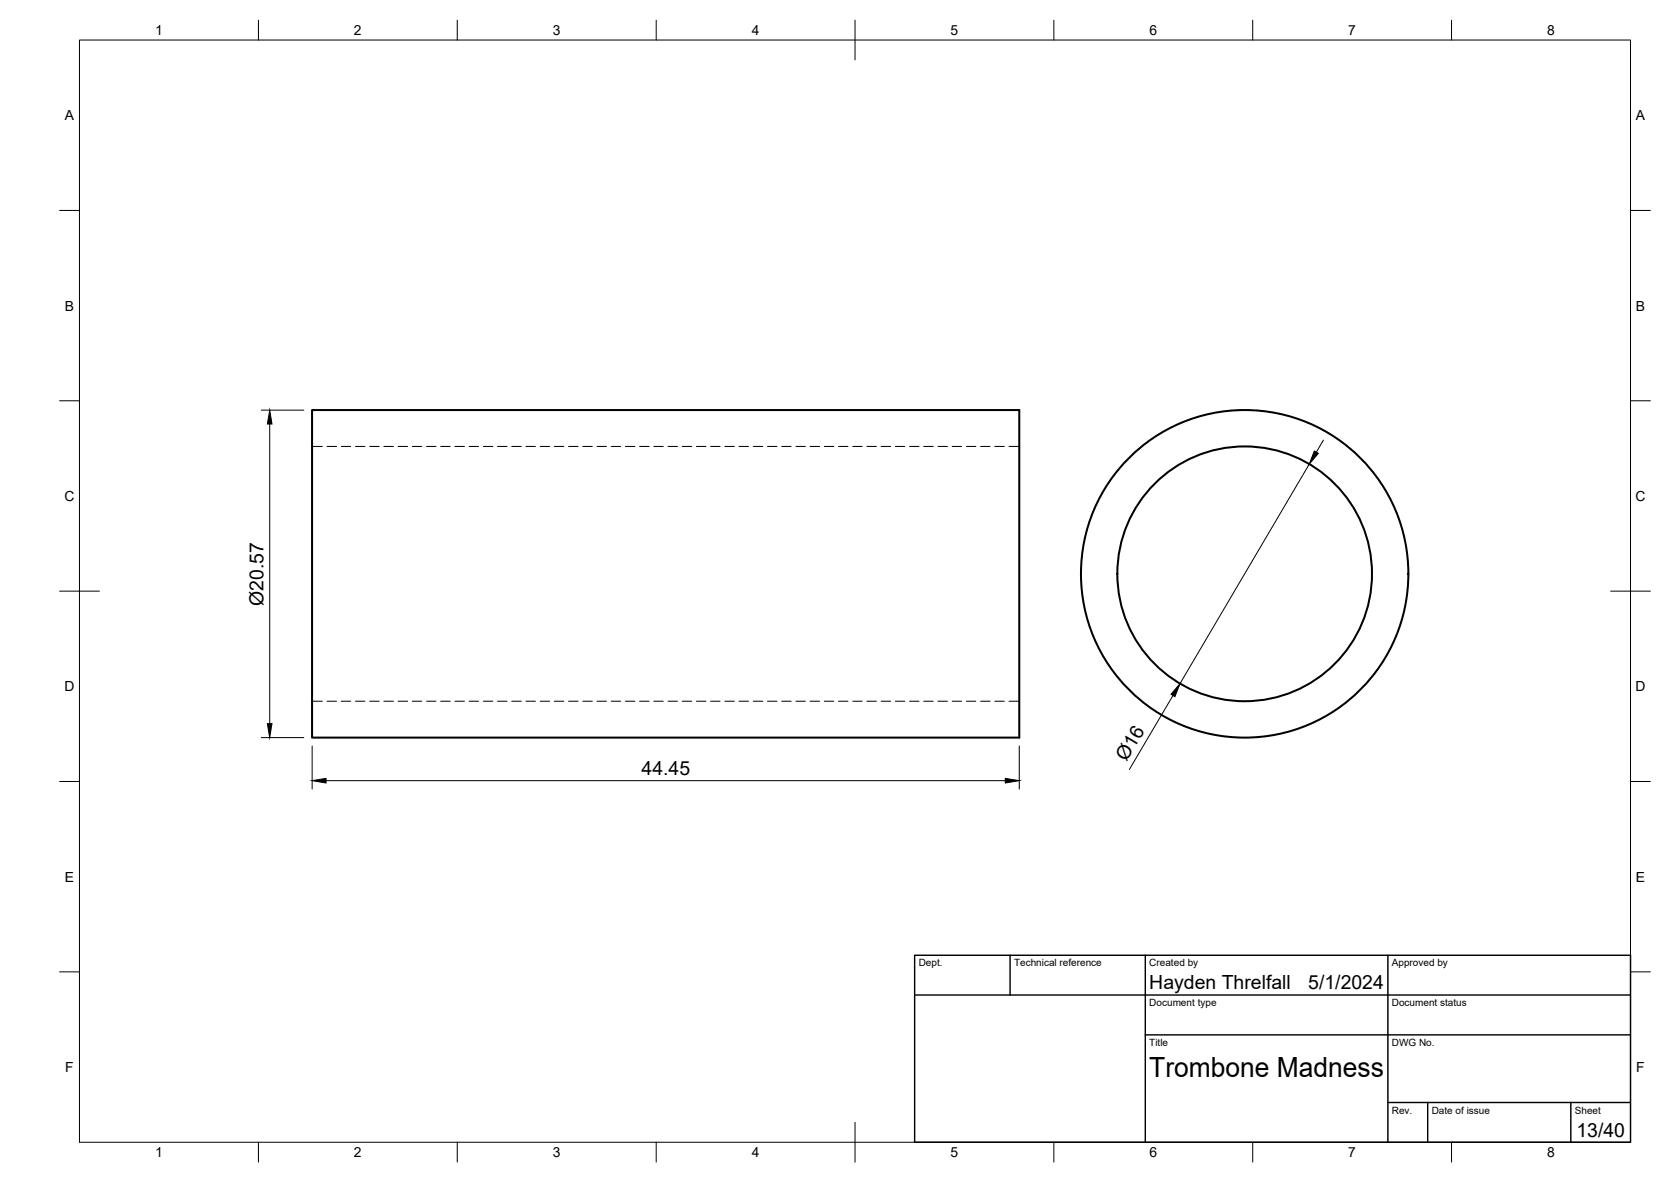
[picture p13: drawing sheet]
<svg xmlns="http://www.w3.org/2000/svg" width="420mm" height="297mm" viewBox="0 0 420 297" stroke-linecap="round" stroke-linejoin="round" font-family="sans-serif">
<defs><g id="words">
<text font-size="7" x="289" y="270.6">Trombone Madness</text>
<g font-size="4.9">
<text x="66.3" y="152.2" transform="rotate(-90 66.3 152.2)">Ø20.57</text>
<text x="283.3" y="191.5" transform="rotate(-59 283.3 191.5)">Ø16</text>
<text x="161.3" y="194.7">44.45</text>
<text x="289" y="248.5">Hayden Threlfall</text>
<text x="329" y="248.5">5/1/2024</text>
<text x="396.4" y="285.7">13/40</text>
</g>
<g font-size="3.5">
<text x="39" y="8.8">1</text>
<text x="89" y="8.8">2</text>
<text x="139" y="8.8">3</text>
<text x="189" y="8.8">4</text>
<text x="239" y="8.8">5</text>
<text x="289" y="8.8">6</text>
<text x="339" y="8.8">7</text>
<text x="389" y="8.8">8</text>
<text x="16.3" y="30.2">A</text>
<text x="411.3" y="30.2">A</text>
<text x="16.3" y="78">B</text>
<text x="411.3" y="78">B</text>
<text x="16.2" y="125.9">C</text>
<text x="411.2" y="125.9">C</text>
<text x="16.2" y="173.7">D</text>
<text x="411.2" y="173.7">D</text>
<text x="16.3" y="221.6">E</text>
<text x="411.3" y="221.6">E</text>
<text x="16.4" y="269.4">F</text>
<text x="411.4" y="269.4">F</text>
<text x="39" y="290.8">1</text>
<text x="89" y="290.8">2</text>
<text x="139" y="290.8">3</text>
<text x="189" y="290.8">4</text>
<text x="239" y="290.8">5</text>
<text x="289" y="290.8">6</text>
<text x="339" y="290.8">7</text>
<text x="389" y="290.8">8</text>
</g>
<g font-size="2.5">
<text x="231" y="242.9">Dept.</text>
<text x="255" y="242.9">Technical reference</text>
<text x="289" y="242.9">Created by</text>
<text x="350" y="242.9">Approved by</text>
<text x="289" y="252.8">Document type</text>
<text x="350" y="252.8">Document status</text>
<text x="289" y="262.9">Title</text>
<text x="350" y="262.9">DWG No.</text>
<text x="350" y="279.9">Rev.</text>
<text x="360" y="279.9">Date of issue</text>
<text x="396" y="279.9">Sheet</text>
</g>
</g></defs>
<!-- layer: Visible -->
<g fill="none" stroke="#000" stroke-width=".51">
<path d="M78.5 103h177.8v82.4h-177.8z"/>
<circle cx="313" cy="144.2" r="41.2"/>
<circle cx="313" cy="144.2" r="32"/>
</g>
<!-- layer: Hidden -->
<g fill="none" stroke="#000" stroke-width=".25">
<path d="M78.5 112.2h2.5M82.2 112.2h2.4M85.8 112.2h2.4M89.4 112.2h2.4M93 112.2h2.3M96.5 112.2h2.4M100.1 112.2h2.4M103.7 112.2h2.3M107.3 112.2h2.3M110.8 112.2h2.4M114.4 112.2h2.4M118 112.2h2.3"/>
<path d="M121.5 112.2h2.4M125.1 112.2h2.4M128.7 112.2h2.4M132.2 112.2h2.4M135.8 112.2h2.4M139.4 112.2h2.4M143 112.2h2.4M146.5 112.2h2.4M150.1 112.2h2.4M153.7 112.2h2.4M157.2 112.2h2.4M160.8 112.2h2.4"/>
<path d="M164.4 112.2h2.4M168 112.2h2.3M171.5 112.2h2.4M175.1 112.2h2.4M178.7 112.2h2.4M182.3 112.2h2.3M185.8 112.2h2.4M189.4 112.2h2.4M193 112.2h2.4M196.6 112.2h2.3M200.1 112.2h2.4M203.7 112.2h2.4"/>
<path d="M207.3 112.2h2.4M210.8 112.2h2.4M214.4 112.2h2.4M218 112.2h2.4M221.6 112.2h2.3M225.1 112.2h2.4M228.7 112.2h2.4M232.3 112.2h2.4M235.8 112.2h2.4M239.4 112.2h2.4M243 112.2h2.4M246.6 112.2h2.3"/>
<path d="M250.1 112.2h2.4M253.7 112.2h2.6M78.5 176.2h2.5M82.2 176.2h2.4M85.8 176.2h2.4M89.4 176.2h2.4M93 176.2h2.3M96.5 176.2h2.4M100.1 176.2h2.4M103.7 176.2h2.3M107.3 176.2h2.3M110.8 176.2h2.4"/>
<path d="M114.4 176.2h2.4M118 176.2h2.3M121.5 176.2h2.4M125.1 176.2h2.4M128.7 176.2h2.4M132.2 176.2h2.4M135.8 176.2h2.4M139.4 176.2h2.4M143 176.2h2.4M146.5 176.2h2.4M150.1 176.2h2.4M153.7 176.2h2.4"/>
<path d="M157.2 176.2h2.4M160.8 176.2h2.4M164.4 176.2h2.4M168 176.2h2.3M171.5 176.2h2.4M175.1 176.2h2.4M178.7 176.2h2.4M182.3 176.2h2.3M185.8 176.2h2.4M189.4 176.2h2.4M193 176.2h2.4M196.6 176.2h2.3"/>
<path d="M200.1 176.2h2.4M203.7 176.2h2.4M207.3 176.2h2.4M210.8 176.2h2.4M214.4 176.2h2.4M218 176.2h2.4M221.6 176.2h2.3M225.1 176.2h2.4M228.7 176.2h2.4M232.3 176.2h2.4M235.8 176.2h2.4M239.4 176.2h2.4"/>
<path d="M243 176.2h2.4M246.6 176.2h2.3M250.1 176.2h2.4M253.7 176.2h2.6"/>
</g>
<!-- layer: BORDER -->
<g fill="none" stroke="#000" stroke-width=".25">
<path d="M20 10.1h390v276.9h-390zM65 5.1v5M115 5.1v5M165 5.1v5M215 5.1v10M265 5.1v5M315 5.1v5M365 5.1v5M15 52.9h5M410 52.9h5M15 100.7h5M410 100.7h5"/>
<path d="M15 148.6h10M405 148.6h10M15 196.4h5M410 196.4h5M15 244.2h5M410 244.2h5M65 287v5M115 287v5M165 287v5M215 282.1v9.9M265 287v5M315 287v5"/>
<path d="M365 287v5"/>
</g>
<!-- layer: TITLEBLOCK -->
<path d="M230 240.1h180v46.9h-180zM230 250h180M254 240.1v9.9M288 240.1v46.9M349 240.1v46.9M288 260.1h122M349 277.1h61M359 277.1v9.9M395 277.1v9.9" fill="none" stroke="#000" stroke-width=".36"/>
<!-- layer: FD_Dimensions -->
<path d="M65.7 103.1h10.7M67.8 106.6v75.2M329.2 116.6l-32.5 55.2M332.8 110.6l-1.8 3M294.9 174.8l-10.9 18.6M65.7 185.4h10.7M78.5 187.5v10.8M82 196.2h170.8M256.3 187.5v10.8" fill="none" stroke="#000" stroke-width=".25"/>
<path d="M67.8 103.1l.6 3.5h-1.2zM330.5 113.3l1 .6-2.3 2.7zM296.7 171.8l-1.3 3.3-1-.6zM67.2 181.8h1.2l-.6 3.6zM78.5 196.2l3.5-.6v1.2zM252.8 195.6l3.5 .6-3.5 .6z" fill="#000" stroke="#000" stroke-width=".25"/>
<use href="#words"/>
</svg>
